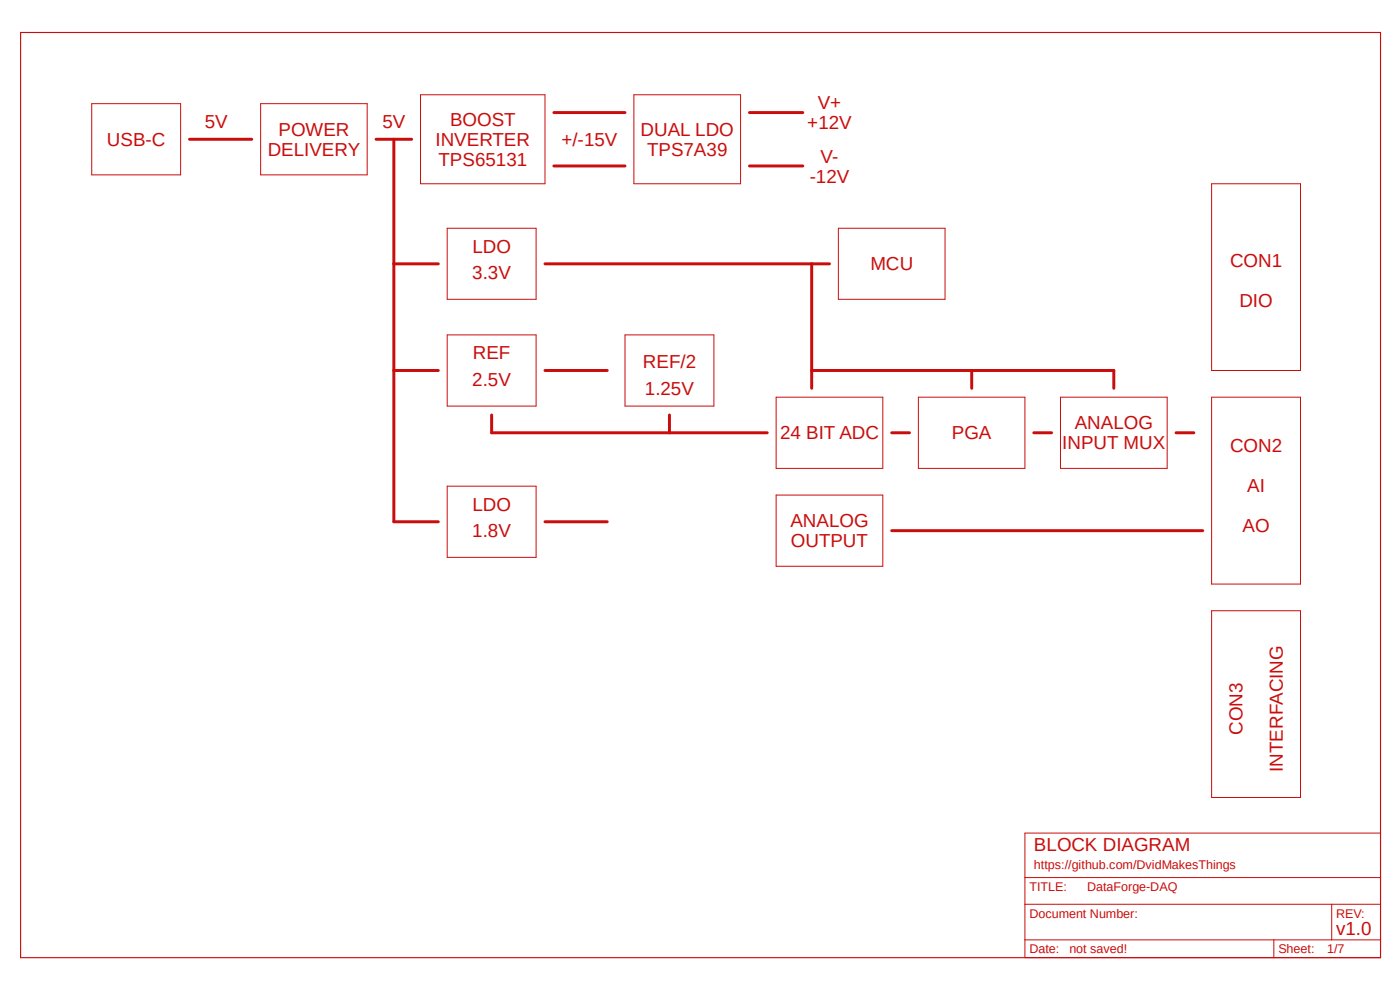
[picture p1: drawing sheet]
<svg xmlns="http://www.w3.org/2000/svg" width="420mm" height="297mm" viewBox="0 0 420 297" stroke-linecap="round" stroke-linejoin="round" font-family="sans-serif">
<defs><g id="words">
<g font-size="5.6" fill="#c90d0c">
<text x="245.3" y="32.7">V+</text>
<text x="61.4" y="38.4">5V</text>
<text x="83.6" y="40.7">POWER</text>
<text x="114.7" y="38.4">5V</text>
<text x="135" y="37.7">BOOST</text>
<text x="192.2" y="40.7">DUAL LDO</text>
<text x="242.2" y="38.7">+12V</text>
<text x="32.1" y="43.7">USB-C</text>
<text x="80.3" y="46.7">DELIVERY</text>
<text x="130.6" y="43.7">INVERTER</text>
<text x="168.4" y="43.7">+/-15V</text>
<text x="194.1" y="46.7">TPS7A39</text>
<text x="131.5" y="49.7">TPS65131</text>
<text x="246.2" y="48.7">V-</text>
<text x="242.9" y="54.7">-12V</text>
<text x="141.7" y="75.7">LDO</text>
<text x="141.7" y="83.7">3.3V</text>
<text x="261.1" y="81.1">MCU</text>
<text x="369" y="80">CON1</text>
<text x="371.8" y="92">DIO</text>
<text x="141.9" y="107.7">REF</text>
<text x="192.9" y="110.4">REF/2</text>
<text x="141.7" y="115.7">2.5V</text>
<text x="193.5" y="118.4">1.25V</text>
<text x="234" y="131.7">24 BIT ADC</text>
<text x="285.6" y="131.7">PGA</text>
<text x="322.4" y="128.7">ANALOG</text>
<text x="318.7" y="134.7">INPUT MUX</text>
<text x="369" y="135.3">CON2</text>
<text x="374.1" y="147.4">AI</text>
<text x="141.7" y="153">LDO</text>
<text x="141.7" y="161">1.8V</text>
<text x="237.1" y="158">ANALOG</text>
<text x="372.7" y="159.4">AO</text>
<text x="237.3" y="164">OUTPUT</text>
<text x="372.8" y="220.2" transform="rotate(-90 372.8 220.2)">CON3</text>
<text x="384.8" y="231.3" transform="rotate(-90 384.8 231.3)">INTERFACING</text>
<text x="310.2" y="255">BLOCK DIAGRAM</text>
<text x="400.8" y="280.3">v1.0</text>
</g>
<g font-size="3.8" fill="#c90d0c">
<text x="310.2" y="260.3">https://github.com/DvidMakesThings</text>
<text x="308.8" y="267">TITLE:</text>
<text x="326.1" y="267">DataForge-DAQ</text>
<text x="308.8" y="275">Document Number:</text>
<text x="400.8" y="275">REV:</text>
<text x="308.8" y="285.7">Date:</text>
<text x="320.8" y="285.7">not saved!</text>
<text x="383.5" y="285.7">Sheet:</text>
<text x="398.2" y="285.7">1/7</text>
</g>
</g></defs>
<path d="M5.6 9.4l408.9 278.2M414.5 9.4l-408.9 278.2" fill="none" stroke="#fff" stroke-width=".3"/>
<g fill="none" stroke="#c90d0c" stroke-width=".3">
<path d="M27.5 31.1h26.7v21.3h-26.7zM78.2 31.1h32v21.3h-32zM126.2 28.4h37.3v26.7h-37.3zM190.2 28.4h32v26.7h-32zM363.5 55.1h26.6v55.9h-26.6zM134.2 68.4h26.6v21.3h-26.6zM251.5 68.4h32v21.3h-32zM134.2 100.4h26.6v21.3h-26.6zM187.5 100.4h26.7v21.3h-26.7zM232.8 119h32v21.4h-32zM275.5 119h32v21.4h-32zM318.1 119h32v21.4h-32z"/>
<path d="M363.5 119h26.6v56h-26.6zM134.2 145.7h26.6v21.3h-26.6zM232.8 148.4h32v21.3h-32zM363.5 183h26.6v56h-26.6zM307.5 249.7h106.6v37.3h-106.6zM307.5 271h106.6M307.5 263h106.6M399.5 271v10.7M307.5 281.7h106.6M382.1 281.7v5.3"/>
</g>
<g fill="none" stroke="#c90d0c" stroke-width=".89">
<path d="M166.2 33.7h21.3M224.8 33.7h16M56.9 41.7h18.6M112.8 41.7h10.7M118.2 41.7v114.7h13.3M166.2 49.7h21.3M224.8 49.7h16M118.2 79.1h13.3M163.5 79.1h85.3M243.5 79.1v37.3M118.2 111h13.3M163.5 111h18.7"/>
<path d="M243.5 111h90.6v5.4M291.5 111v5.4M147.5 124.4v5.3h82.7M200.8 124.4v5.3M267.5 129.7h5.3M310.1 129.7h5.4M352.8 129.7h5.3M163.5 156.4h18.7M267.5 159h93.3"/>
</g>
<path d="M6.2 9.7h407.9v277.3h-407.9z" fill="none" stroke="#c90d0c" stroke-width=".34"/>
<use href="#words"/>
</svg>
